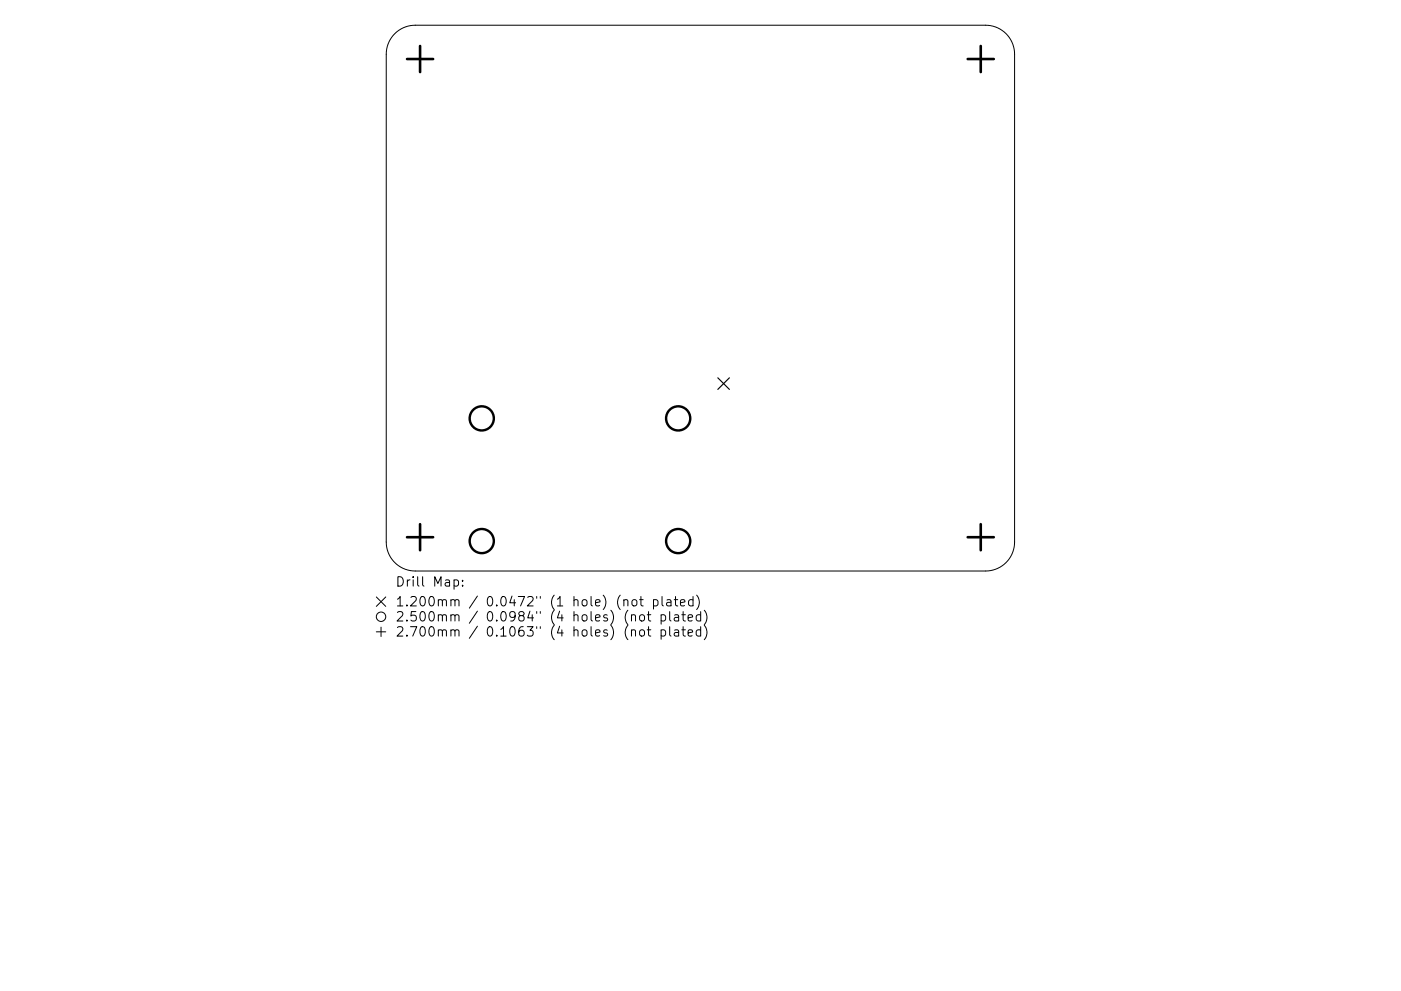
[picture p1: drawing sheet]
<svg xmlns="http://www.w3.org/2000/svg" width="297mm" height="210mm" viewBox="0 0 297 210" stroke-linecap="round" stroke-linejoin="round" font-family="sans-serif">
<defs><g id="words">
<g font-size="2.8">
<text x="83.8" y="124.5">Drill Map:</text>
<text x="83.8" y="128.7">1.200mm / 0.0472&quot; (1 hole) (not plated)</text>
<text x="83.8" y="131.9">2.500mm / 0.0984&quot; (4 holes) (not plated)</text>
<text x="83.8" y="135.1">2.700mm / 0.1063&quot; (4 holes) (not plated)</text>
</g>
</g></defs>
<g fill="none" stroke="#000" stroke-width=".21">
<path d="M83.7 7.2a6.2 6.2 0 0 1 4.3-1.8h121a6.1 6.1 0 0 1 6.1 6.1v103.5a6.1 6.1 0 0 1-6.1 6.2h-121a6.1 6.1 0 0 1-6.1-6.2v-103.5a6.1 6.1 0 0 1 1.8-4.3zM79.8 126.7l2 2M79.8 134.1h2M80.8 133.1v2M81.8 126.7l-2 2M96.3 123.1l.5-.1 .4 .4v.6l-.2 .3h-.7M98.1 124.2v.2M98.1 123.1v.2M132.3 127.4l.3-.2 .4 .1 .1 1.3M133.9 130.6a.5 .5 0 0 1 .8 .1v1.1M133.9 133.8a.5 .5 0 0 1 .8 .1v1.1M134.2 127.3l.2-.1a.54 .54 0 0 1 .6 .4v.6a.54 .54 0 0 1-.5 .4 .54 .54 0 0 1-.5-.4v-.6z"/>
<path d="M135.6 127.2h.8M135.7 133.8a.54 .54 0 0 1 .5-.2 .54 .54 0 0 1 .5 .4l-.1 .8a.54 .54 0 0 1-.6 .2 .54 .54 0 0 1-.4-.4zM135.8 130.5a.54 .54 0 0 1 .9 .3l-.1 .8a.54 .54 0 0 1-.6 .2 .54 .54 0 0 1-.4-.4v-.6zM135.9 126.6v1.7l.1 .2 .4 .1M137.2 130.4h.8M137.2 133.6h.8M137.5 129.8v1.7l.1 .2 .4 .1M137.5 133v1.7l.1 .2 .4 .1M138.6 127.3l.5-.1 .4 .4v.6l-.2 .3h-.7M138.6 127.2v2M140.2 130.5l.5-.1 .4 .4v.6l-.2 .3h-.7M140.2 133.7l.5-.1 .4 .4v.6l-.2 .3h-.7"/>
<path d="M140.2 130.4v2M140.2 133.6v2M140.4 126.6v1.7l.3 .3M141.4 127.3h.8l.1 1.3M142 129.8v1.7l.3 .3M142 133v1.7l.3 .3M142.3 127.7l-.7 .1a.39 .39 0 0 0-.3 .4 .39 .39 0 0 0 .3 .4l.7-.1M142.9 127.2h.8M143 130.5h.8l.1 1.3M143 133.7h.8l.1 1.3M143.2 126.6v1.7l.1 .2 .4 .1M143.9 130.9l-.7 .1a.39 .39 0 0 0-.3 .4 .39 .39 0 0 0 .3 .4l.7-.1"/>
<path d="M143.9 134.1l-.7 .1a.39 .39 0 0 0-.3 .4 .39 .39 0 0 0 .3 .4l.7-.1M144.3 127.9l.9-.2-.1-.4-.5-.1-.3 .3 .1 1h.7M144.6 130.4h.7M144.6 133.6h.7M144.8 129.8v1.7l.1 .2 .4 .1M144.8 133v1.7l.1 .2 .4 .1M145.9 131.1l.9-.2-.1-.4-.5-.1-.3 .3 .1 1h.7M145.9 134.3l.9-.2-.1-.4-.5-.1-.3 .3 .1 1h.7M146.9 127.3l-.5-.1-.4 .4v.6l.2 .3h.7M146.9 126.6v2M147.7 126.3a2.29 2.29 0 0 1 0 3M148.6 130.5l-.6-.1-.4 .4v.6l.2 .3h.8"/>
<path d="M148.6 133.7l-.6-.1-.4 .4v.6l.2 .3h.8M148.6 129.8v2M148.6 133v2M149.3 129.5a2.29 2.29 0 0 1 0 3M149.3 132.7a2.29 2.29 0 0 1 0 3"/>
<circle cx="80.8" cy="130.9" r="1"/>
</g>
<path d="M152.2 80.2l2.4 2.4M154.6 80.2l-2.4 2.4" fill="none" stroke="#000" stroke-width=".25"/>
<g fill="none" stroke="#000" stroke-width=".51">
<circle cx="102.1" cy="88.8" r="2.56"/>
<circle cx="143.8" cy="88.8" r="2.56"/>
<circle cx="102.1" cy="114.8" r="2.56"/>
<circle cx="143.8" cy="114.8" r="2.56"/>
</g>
<path d="M86.3 12.5h5.5M89.1 9.8v5.5M205.2 12.5h5.5M207.9 9.8v5.5M86.3 114h5.5M89.1 111.2v5.5M205.2 114h5.5M207.9 111.2v5.5" fill="none" stroke="#000" stroke-width=".55"/>
<use href="#words"/>
</svg>
